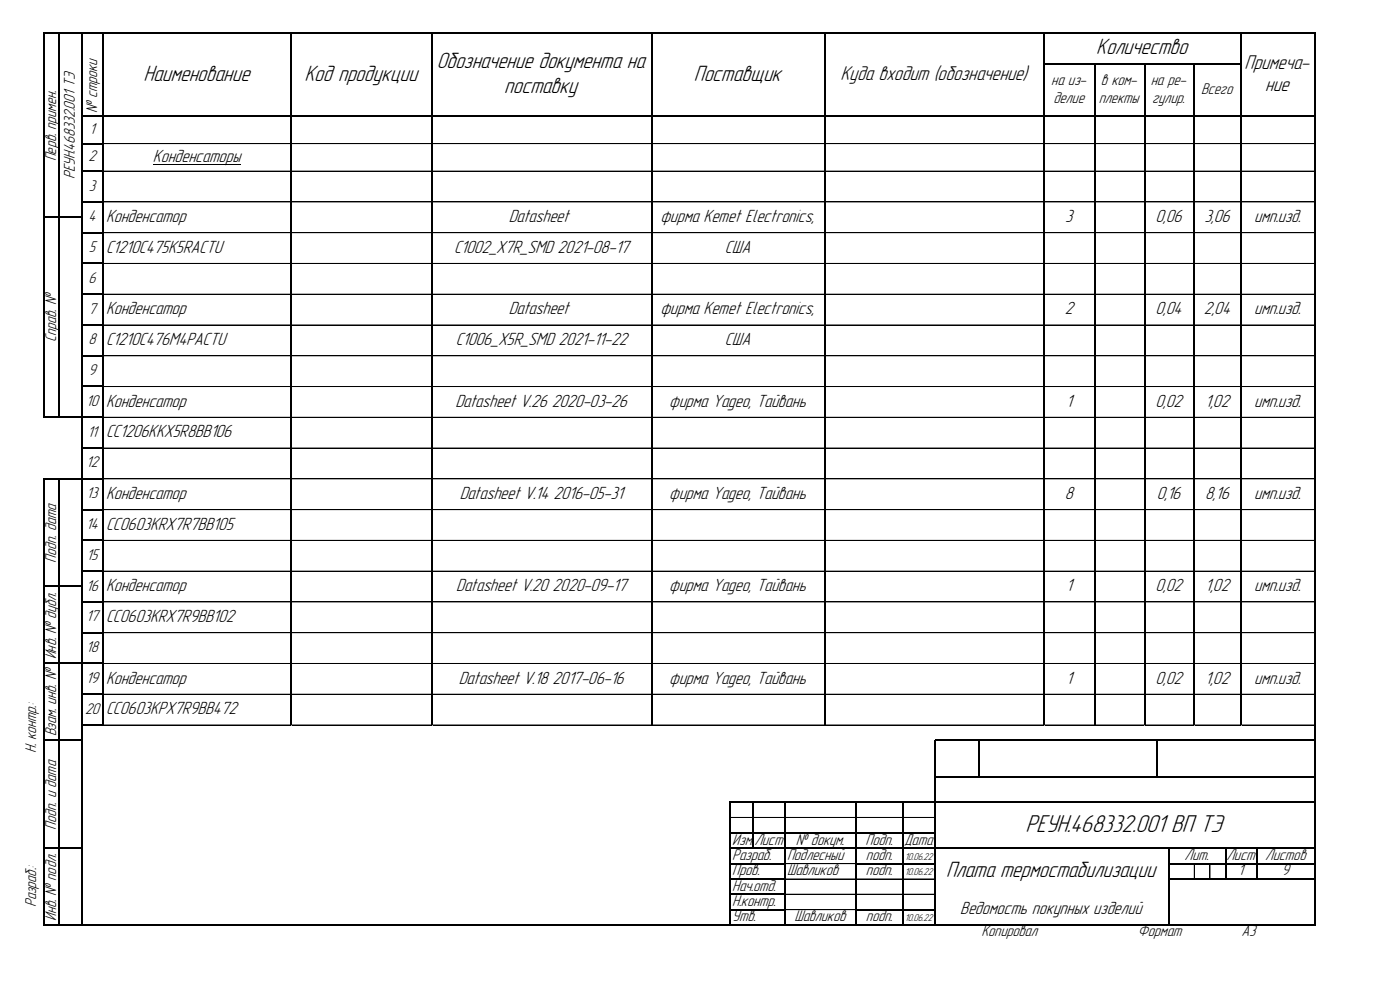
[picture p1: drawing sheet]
<svg xmlns="http://www.w3.org/2000/svg" width="420mm" height="297mm" viewBox="0 0 420 297" stroke-linecap="round" stroke-linejoin="round" font-family="sans-serif">
<defs><g id="words">
<text font-size="7.7" x="307.7" y="249.6">РЕУН.468332.001 ВП ТЭ</text>
<g font-size="7">
<text x="328.9" y="16.3">Количество</text>
<text x="131" y="20.5">Обозначение документа на</text>
<text x="43" y="24.2">Наименование</text>
<text x="91.4" y="24.2">Код продукции</text>
<text x="151.3" y="27.9">поставку</text>
<text x="208.2" y="24.2">Поставщик</text>
<text x="283.8" y="263.2">Плата термостабилизации</text>
</g>
<g font-size="6.3">
<text x="252.2" y="24">Куда входит (обозначение)</text>
<text x="373.4" y="20.7">Примеча-</text>
<text x="379.5" y="27.3">ние</text>
</g>
<g font-size="5.6">
<text x="45.9" y="48.6">Конденсаторы</text>
<text x="31.8" y="66.6">Конденсатор</text>
<text x="152.6" y="66.6">Datasheet</text>
<text x="198.1" y="66.6">фирма Kemet Electronics,</text>
<text x="319.6" y="66.6">3</text>
<text x="346.7" y="66.6">0,06</text>
<text x="361.3" y="66.6">3,06</text>
<text x="376.3" y="66.6">имп.изд.</text>
<text x="31.8" y="75.8">C1210C475K5RACTU</text>
<text x="136.2" y="75.8">C1002_X7R_SMD 2021-08-17</text>
<text x="217.5" y="75.8">США</text>
<text x="31.8" y="94.3">Конденсатор</text>
<text x="152.6" y="94.3">Datasheet</text>
<text x="198.1" y="94.3">фирма Kemet Electronics,</text>
<text x="319.4" y="94.3">2</text>
<text x="346.7" y="94.3">0,04</text>
<text x="361.2" y="94.3">2,04</text>
<text x="376.3" y="94.3">имп.изд.</text>
<text x="31.8" y="103.5">C1210C476M4PACTU</text>
<text x="136.7" y="103.5">C1006_X5R_SMD 2021-11-22</text>
<text x="217.5" y="103.5">США</text>
<text x="31.8" y="122">Конденсатор</text>
<text x="136.6" y="122">Datasheet V.26 2020-03-26</text>
<text x="200.8" y="122">фирма Yageo, Тайвань</text>
<text x="319.8" y="122">1</text>
<text x="346.7" y="122">0,02</text>
<text x="361.6" y="122">1,02</text>
<text x="376.3" y="122">имп.изд.</text>
<text x="31.8" y="131.2">CC1206KKX5R8BB106</text>
<text x="31.8" y="149.7">Конденсатор</text>
<text x="137.9" y="149.7">Datasheet V.14 2016-05-31</text>
<text x="200.8" y="149.7">фирма Yageo, Тайвань</text>
<text x="319.4" y="149.7">8</text>
<text x="347" y="149.7">0,16</text>
<text x="361.6" y="149.7">8,16</text>
<text x="376.3" y="149.7">имп.изд.</text>
<text x="31.8" y="158.9">CC0603KRX7R7BB105</text>
<text x="31.8" y="177.4">Конденсатор</text>
<text x="136.9" y="177.4">Datasheet V.20 2020-09-17</text>
<text x="200.8" y="177.4">фирма Yageo, Тайвань</text>
<text x="319.8" y="177.4">1</text>
<text x="346.7" y="177.4">0,02</text>
<text x="361.6" y="177.4">1,02</text>
<text x="376.3" y="177.4">имп.изд.</text>
<text x="31.8" y="186.6">CC0603KRX7R9BB102</text>
<text x="31.8" y="205.1">Конденсатор</text>
<text x="137.6" y="205.1">Datasheet V.18 2017-06-16</text>
<text x="200.8" y="205.1">фирма Yageo, Тайвань</text>
<text x="319.8" y="205.1">1</text>
<text x="346.7" y="205.1">0,02</text>
<text x="361.6" y="205.1">1,02</text>
<text x="376.3" y="205.1">имп.изд.</text>
<text x="31.8" y="214.3">CC0603KPX7R9BB472</text>
<text x="288.1" y="274.3">Ведомость покупных изделий</text>
</g>
<g font-size="4.9">
<text x="315.4" y="25.6">на из-</text>
<text x="330.2" y="25.6">в ком-</text>
<text x="345.2" y="25.6">на ре-</text>
<text x="360.3" y="28.2">Всего</text>
<text x="29.1" y="34" transform="rotate(-90 29.1 34)">№ строки</text>
<text x="316" y="30.8">делие</text>
<text x="329.6" y="30.8">плекты</text>
<text x="345.6" y="30.8">гулир.</text>
<text x="26.9" y="40.1">1</text>
<text x="16.9" y="48.4" transform="rotate(-90 16.9 48.4)">Перв. примен.</text>
<text x="22.5" y="53.7" transform="rotate(-90 22.5 53.7)">РЕУН.468332.001 ТЭ</text>
<text x="26.6" y="48.4">2</text>
<text x="26.6" y="57.2">3</text>
<text x="26.6" y="66.4">4</text>
<text x="26.6" y="75.6">5</text>
<text x="26.6" y="84.8">6</text>
<text x="26.6" y="94.1">7</text>
<text x="16.9" y="102.6" transform="rotate(-90 16.9 102.6)">Справ. №</text>
<text x="26.6" y="103.3">8</text>
<text x="26.6" y="112.5">9</text>
<text x="25.9" y="121.8">10</text>
<text x="26.2" y="131">11</text>
<text x="25.9" y="140.2">12</text>
<text x="26" y="149.5">13</text>
<text x="25.9" y="158.7">14</text>
<text x="26" y="167.9">15</text>
<text x="16.9" y="168.8" transform="rotate(-90 16.9 168.8)">Подп. дата</text>
<text x="25.9" y="177.1">16</text>
<text x="25.9" y="186.4">17</text>
<text x="16.9" y="197.8" transform="rotate(-90 16.9 197.8)">Инв. № дубл.</text>
<text x="25.9" y="195.6">18</text>
<text x="25.9" y="204.8">19</text>
<text x="25.5" y="214.1">20</text>
<text x="16.9" y="220.9" transform="rotate(-90 16.9 220.9)">Взам. инв. №</text>
<text x="10.8" y="226" transform="rotate(-90 10.8 226)">Н. контр.:</text>
<text x="16.9" y="248.9" transform="rotate(-90 16.9 248.9)">Подп. и дата</text>
<text x="219.7" y="253.5">Изм.</text>
<text x="219.7" y="258">Разраб.</text>
<text x="226.3" y="253.4">Лист</text>
<text x="236.1" y="258">Подлесный</text>
<text x="238.7" y="253.4">№ докум.</text>
<text x="259.7" y="253.4">Подп.</text>
<text x="259.8" y="257.9">подп.</text>
<text x="271.2" y="253.4">Дата</text>
<text x="355.3" y="258">Лит.</text>
<text x="367.9" y="258">Лист</text>
<text x="379.6" y="258">Листов</text>
<text x="219.7" y="262.6">Пров.</text>
<text x="236.1" y="262.6">Шавликов</text>
<text x="259.8" y="262.5">подп.</text>
<text x="371.5" y="262.5">1</text>
<text x="384.6" y="262.5">9</text>
<text x="219.7" y="267.2">Нач.отд.</text>
<text x="10.8" y="272.1" transform="rotate(-90 10.8 272.1)">Разраб.:</text>
<text x="219.7" y="271.8">Н.контр.</text>
<text x="16.9" y="276.3" transform="rotate(-90 16.9 276.3)">Инв. № подл.</text>
<text x="219.7" y="276.4">Утв.</text>
<text x="238.3" y="276.3">Шавликов</text>
<text x="259.8" y="276.3">подп.</text>
<text x="294.4" y="280.9">Копировал</text>
<text x="341.4" y="280.9">Формат</text>
<text x="372.4" y="280.9">А3</text>
</g>
<g font-size="3.1">
<text x="271.5" y="257.9">10.06.22</text>
<text x="271.5" y="262.5">10.06.22</text>
<text x="271.5" y="276.3">10.06.22</text>
</g>
</g></defs>
<g fill="none" stroke="#000" stroke-width=".3">
<path d="M31.2 43.1h56.1M31.2 51.3h56.1M45.9 49.3h26.2M87.6 43.1h42M87.6 51.3h42M129.9 43.1h65.5M129.9 51.3h65.5M195.7 43.1h51.6M195.7 51.3h51.6M247.6 43.1h65.5M247.6 51.3h65.5M313.5 43.1h14.8"/>
<path d="M313.5 51.3h14.8M328.6 43.1h14.6M328.6 51.3h14.6M343.5 43.1h14.6M343.5 51.3h14.6M358.4 43.1h13.8M358.4 51.3h13.8M372.5 43.1h21.9M372.5 51.3h21.9M31.2 60.6h56.1M31.2 69.8h56.1M31.2 79h56.1"/>
<path d="M87.6 60.6h42M87.6 69.8h42M87.6 79h42M129.9 60.6h65.5M129.9 69.8h65.5M129.9 79h65.5M195.7 60.6h51.6M195.7 69.8h51.6M195.7 79h51.6M247.6 60.6h65.5M247.6 69.8h65.5M247.6 79h65.5"/>
<path d="M313.5 60.6h14.8M313.5 69.8h14.8M313.5 79h14.8M328.6 60.6h14.6M328.6 69.8h14.6M328.6 79h14.6M343.5 60.6h14.6M343.5 69.8h14.6M343.5 79h14.6M358.4 60.6h13.8M358.4 69.8h13.8M358.4 79h13.8"/>
<path d="M372.5 60.6h21.9M372.5 69.8h21.9M372.5 79h21.9M31.2 88.3h56.1M31.2 97.5h56.1M87.6 88.3h42M87.6 97.5h42M129.9 88.3h65.5M129.9 97.5h65.5M195.7 88.3h51.6M195.7 97.5h51.6M247.6 88.3h65.5"/>
<path d="M247.6 97.5h65.5M313.5 88.3h14.8M313.5 97.5h14.8M328.6 88.3h14.6M328.6 97.5h14.6M343.5 88.3h14.6M343.5 97.5h14.6M358.4 88.3h13.8M358.4 97.5h13.8M372.5 88.3h21.9M372.5 97.5h21.9M31.2 106.7h56.1"/>
<path d="M31.2 115.9h56.1M87.6 106.7h42M87.6 115.9h42M129.9 106.7h65.5M129.9 115.9h65.5M195.7 106.7h51.6M195.7 115.9h51.6M247.6 106.7h65.5M247.6 115.9h65.5M313.5 106.7h14.8M313.5 115.9h14.8M328.6 106.7h14.6"/>
<path d="M328.6 115.9h14.6M343.5 106.7h14.6M343.5 115.9h14.6M358.4 106.7h13.8M358.4 115.9h13.8M372.5 106.7h21.9M372.5 115.9h21.9M31.2 125.2h56.1M31.2 134.4h56.1M87.6 125.2h42M87.6 134.4h42M129.9 125.2h65.5"/>
<path d="M129.9 134.4h65.5M195.7 125.2h51.6M195.7 134.4h51.6M247.6 125.2h65.5M247.6 134.4h65.5M313.5 125.2h14.8M313.5 134.4h14.8M328.6 125.2h14.6M328.6 134.4h14.6M343.5 125.2h14.6M343.5 134.4h14.6M358.4 125.2h13.8"/>
<path d="M358.4 134.4h13.8M372.5 125.2h21.9M372.5 134.4h21.9M31.2 143.6h56.1M31.2 152.9h56.1M87.6 143.6h42M87.6 152.9h42M129.9 143.6h65.5M129.9 152.9h65.5M195.7 143.6h51.6M195.7 152.9h51.6M247.6 143.6h65.5"/>
<path d="M247.6 152.9h65.5M313.5 143.6h14.8M313.5 152.9h14.8M328.6 143.6h14.6M328.6 152.9h14.6M343.5 143.6h14.6M343.5 152.9h14.6M358.4 143.6h13.8M358.4 152.9h13.8M372.5 143.6h21.9M372.5 152.9h21.9M31.2 162.1h56.1"/>
<path d="M31.2 171.3h56.1M87.6 162.1h42M87.6 171.3h42M129.9 162.1h65.5M129.9 171.3h65.5M195.7 162.1h51.6M195.7 171.3h51.6M247.6 162.1h65.5M247.6 171.3h65.5M313.5 162.1h14.8M313.5 171.3h14.8M328.6 162.1h14.6"/>
<path d="M328.6 171.3h14.6M343.5 162.1h14.6M343.5 171.3h14.6M358.4 162.1h13.8M358.4 171.3h13.8M372.5 162.1h21.9M372.5 171.3h21.9M31.2 180.6h56.1M31.2 189.8h56.1M31.2 199h56.1M87.6 180.6h42M87.6 189.8h42"/>
<path d="M87.6 199h42M129.9 180.6h65.5M129.9 189.8h65.5M129.9 199h65.5M195.7 180.6h51.6M195.7 189.8h51.6M195.7 199h51.6M247.6 180.6h65.5M247.6 189.8h65.5M247.6 199h65.5M313.5 180.6h14.8M313.5 189.8h14.8"/>
<path d="M313.5 199h14.8M328.6 180.6h14.6M328.6 189.8h14.6M328.6 199h14.6M343.5 180.6h14.6M343.5 189.8h14.6M343.5 199h14.6M358.4 180.6h13.8M358.4 189.8h13.8M358.4 199h13.8M372.5 180.6h21.9M372.5 189.8h21.9"/>
<path d="M372.5 199h21.9M31.2 208.3h56.1M31.2 217.5h56.1M87.6 208.3h42M87.6 217.5h42M129.9 208.3h65.5M129.9 217.5h65.5M195.7 208.3h51.6M195.7 217.5h51.6M247.6 208.3h65.5M247.6 217.5h65.5M313.5 208.3h14.8"/>
<path d="M313.5 217.5h14.8M328.6 208.3h14.6M328.6 217.5h14.6M343.5 208.3h14.6M343.5 217.5h14.6M358.4 208.3h13.8M358.4 217.5h13.8M372.5 208.3h21.9M372.5 217.5h21.9M219.2 245.2h6.7M226.2 245.2h9.1M235.6 245.2h21.1"/>
<path d="M235.6 259.1h21.1M257 245.2h13.8M271.1 245.2h9.1M358.3 259.2v4.3M363 259.2v4.3M235.6 263.7h21.1M235.6 268.2h21.1M235.6 272.9h21.1M257 263.7h13.8M257 268.2h13.8M271.1 263.7h9.1M271.1 268.2h9.1"/>
</g>
<g fill="none" stroke="#000" stroke-width=".34">
<path d="M13.3 9.7v115.6M13.4 9.9h381.3M17.7 10v115.3M24.5 10v267.6M31 10v207.6M87.4 10v207.5M129.7 10v207.5M195.5 10v207.5M247.5 10v207.5M313.3 10v207.5M313.5 19.1h59M328.5 19.3v198.2"/>
<path d="M343.4 19.3v198.2M358.3 19.3v198.2M372.4 10v207.5M394.5 10v267.6M24.7 34.8h370M24.7 43.1h6.5M24.7 51.3h6.5M13.4 65.2h11.3M24.7 60.5h6.5M24.7 69.8h6.5M24.7 79h6.5M24.7 88.2h6.5"/>
<path d="M24.7 97.5h6.5M24.7 106.7h6.5M24.7 115.9h6.5M13.4 125.2h17.8M24.7 134.4h6.5M13.3 143.4v134.2M13.4 143.6h17.8M17.7 143.8v133.8M24.7 152.8h6.5M13.4 175.9h11.3M24.7 162.1h6.5M24.7 171.3h6.5"/>
<path d="M13.4 199h17.8M24.7 180.5h6.5M24.7 189.8h6.5M24.7 208.2h6.5M24.7 217.5h6.5M13.4 222.1h11.3M280.4 221.9v55.7M280.5 222.1h114.2M280.5 233.2h114.2M293.7 222.2v11.1M347 222.2v11.1M13.4 254.4h11.3"/>
<path d="M219 240.4v37.2M219.2 254.4h175.5M219.2 259h16.4M219.2 240.6h175.5M219.2 249.8h61.3M226 240.7v13.9M235.4 240.7v36.9M256.9 240.7v36.9M257 259h23.5M271 240.7v36.9M350.6 254.6v23M350.8 259h43.9"/>
<path d="M367.7 254.6v9.2M377.1 254.6v9.2M13.4 277.5h381.3M219.2 263.7h16.4M219.2 268.2h16.4M219.2 272.8h16.4M257 272.8h23.5M350.8 263.7h43.9"/>
</g>
<use href="#words"/>
</svg>
